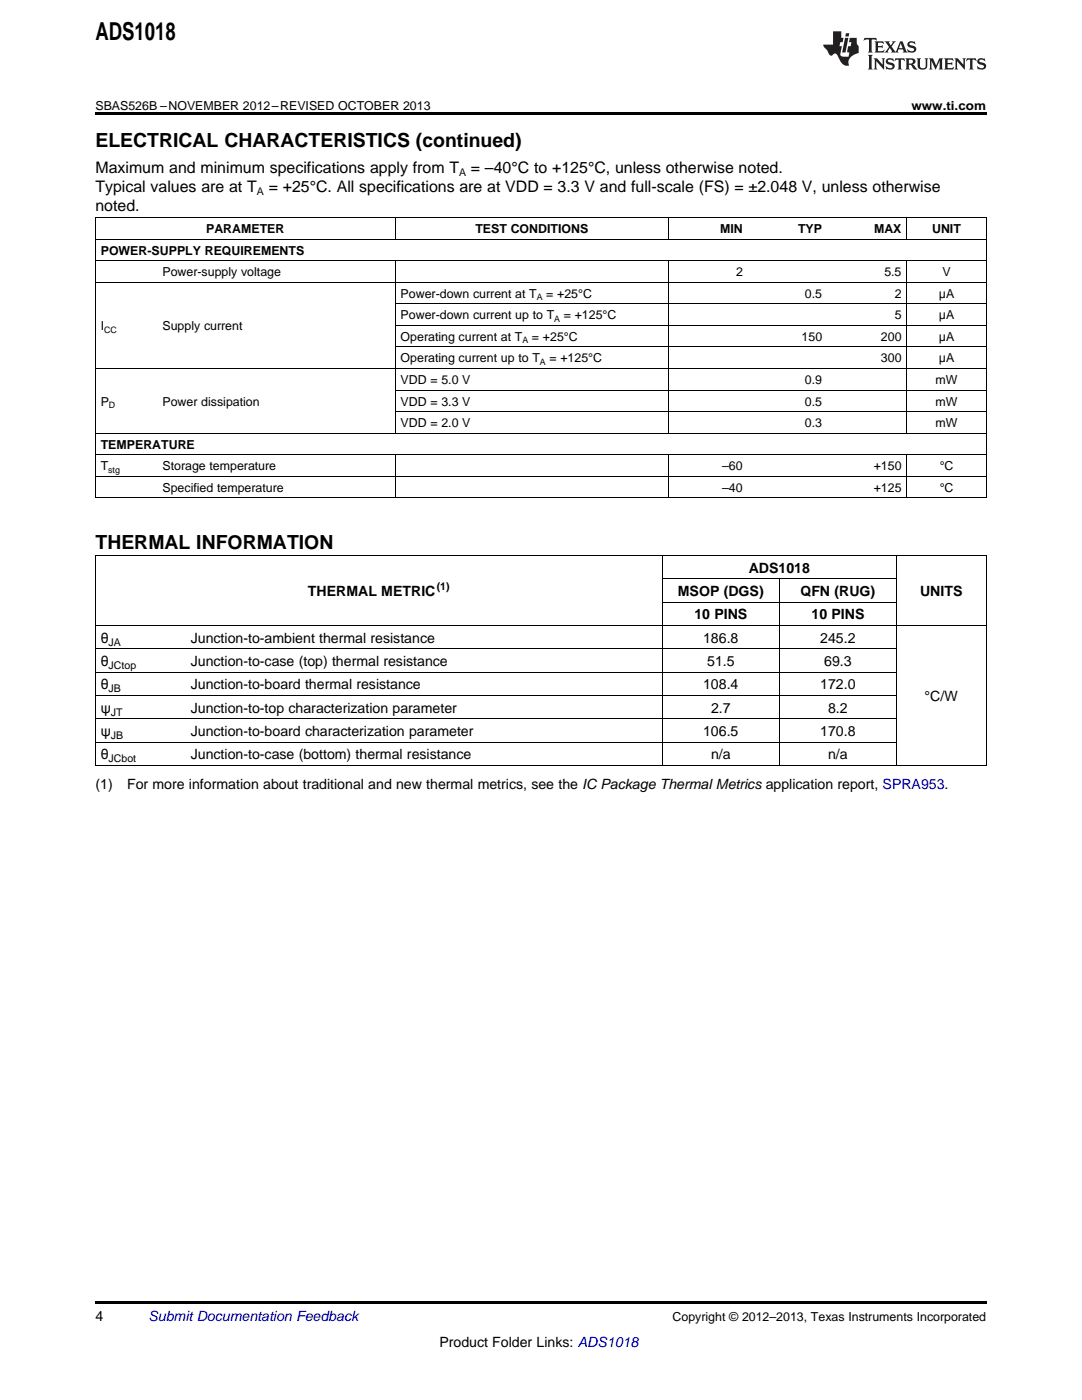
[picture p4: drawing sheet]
<svg xmlns="http://www.w3.org/2000/svg" width="216mm" height="279mm" viewBox="0 0 216 279" stroke-linecap="round" stroke-linejoin="round" font-family="sans-serif">
<defs><g id="words">
<text font-size="4.9" x="19" y="7.9">ADS1018</text>
<g font-size="3.9">
<text x="19" y="29.3">ELECTRICAL CHARACTERISTICS (continued)</text>
<text x="19" y="109.6">THERMAL INFORMATION</text>
</g>
<g font-size="3.2">
<text x="19" y="34.4">Maximum and minimum specifications apply from T</text>
<text x="94" y="34.4">= –40°C to +125°C, unless otherwise noted.</text>
<text x="19" y="38.3">Typical values are at T</text>
<text x="53.6" y="38.3">= +25°C. All specifications are at VDD = 3.3 V and full-scale (FS) = ±2.048 V, unless otherwise</text>
<text x="19" y="42.2">noted.</text>
</g>
<g font-size="2.8">
<text x="61.5" y="119">THERMAL METRIC</text>
<text x="135.3" y="119">MSOP (DGS)</text>
<text x="149.4" y="114.3">ADS1018</text>
<text x="159.7" y="119">QFN (RUG)</text>
<text x="183.6" y="119">UNITS</text>
<text x="138.6" y="123.6">10 PINS</text>
<text x="161.9" y="123.6">10 PINS</text>
<text x="20.1" y="128.3">θ</text>
<text x="38.1" y="128.3">Junction-to-ambient thermal resistance</text>
<text x="140.3" y="128.3">186.8</text>
<text x="163.7" y="128.3">245.2</text>
<text x="20.1" y="132.9">θ</text>
<text x="20.1" y="137.6">θ</text>
<text x="38.1" y="132.9">Junction-to-case (top) thermal resistance</text>
<text x="38.1" y="137.6">Junction-to-board thermal resistance</text>
<text x="140.3" y="137.6">108.4</text>
<text x="141.1" y="132.9">51.5</text>
<text x="163.7" y="137.6">172.0</text>
<text x="164.5" y="132.9">69.3</text>
<text x="20.1" y="142.2">ψ</text>
<text x="38.1" y="142.2">Junction-to-top characterization parameter</text>
<text x="141.9" y="142.2">2.7</text>
<text x="165.2" y="142.2">8.2</text>
<text x="184.5" y="139.9">°C/W</text>
<text x="20.1" y="146.9">ψ</text>
<text x="38.1" y="146.9">Junction-to-board characterization parameter</text>
<text x="140.3" y="146.9">106.5</text>
<text x="163.7" y="146.9">170.8</text>
<text x="20.1" y="151.6">θ</text>
<text x="38.1" y="151.6">Junction-to-case (bottom) thermal resistance</text>
<text x="141.9" y="151.6">n/a</text>
<text x="165.2" y="151.6">n/a</text>
<text x="19" y="157.4">(1)</text>
<text x="25.4" y="157.4">For more information about traditional and new thermal metrics, see the IC Package Thermal Metrics application report, SPRA953.</text>
<text x="19" y="263.6">4</text>
<text x="87.7" y="268.9">Product Folder Links: ADS1018</text>
</g>
<text font-size="2.8" fill="#0000c8" x="29.6" y="263.6">Submit Documentation Feedback</text>
<g font-size="2.5">
<text x="19" y="21.9">SBAS526B –NOVEMBER 2012–REVISED OCTOBER 2013</text>
<text x="181.9" y="21.9">www.ti.com</text>
<text x="41.1" y="46.5">PARAMETER</text>
<text x="94.9" y="46.5">TEST CONDITIONS</text>
<text x="143.7" y="46.5">MIN</text>
<text x="159.2" y="46.5">TYP</text>
<text x="174.4" y="46.5">MAX</text>
<text x="186" y="46.5">UNIT</text>
<text x="20.1" y="50.8">POWER-SUPPLY REQUIREMENTS</text>
<text x="32.4" y="55.1">Power-supply voltage</text>
<text x="79.9" y="59.4">Power-down current at T</text>
<text x="109" y="59.4">= +25°C</text>
<text x="146.9" y="55.1">2</text>
<text x="160.6" y="59.4">0.5</text>
<text x="176.5" y="55.1">5.5</text>
<text x="178.5" y="59.4">2</text>
<text x="187.4" y="59.4">μA</text>
<text x="188.1" y="55.1">V</text>
<text x="20.1" y="65.9">I</text>
<text x="32.4" y="65.9">Supply current</text>
<text x="79.9" y="63.7">Power-down current up to T</text>
<text x="112.5" y="63.7">= +125°C</text>
<text x="178.5" y="63.7">5</text>
<text x="187.4" y="63.7">μA</text>
<text x="79.9" y="68">Operating current at T</text>
<text x="106.2" y="68">= +25°C</text>
<text x="159.9" y="68">150</text>
<text x="175.8" y="68">200</text>
<text x="187.4" y="68">μA</text>
<text x="79.9" y="72.3">Operating current up to T</text>
<text x="79.9" y="76.6">VDD = 5.0 V</text>
<text x="109.6" y="72.3">= +125°C</text>
<text x="160.6" y="76.6">0.9</text>
<text x="175.8" y="72.3">300</text>
<text x="186.7" y="76.6">mW</text>
<text x="187.4" y="72.3">μA</text>
<text x="20.1" y="80.9">P</text>
<text x="32.4" y="80.9">Power dissipation</text>
<text x="79.9" y="80.9">VDD = 3.3 V</text>
<text x="160.6" y="80.9">0.5</text>
<text x="186.7" y="80.9">mW</text>
<text x="20.1" y="89.5">TEMPERATURE</text>
<text x="79.9" y="85.2">VDD = 2.0 V</text>
<text x="160.6" y="85.2">0.3</text>
<text x="186.7" y="85.2">mW</text>
<text x="20.1" y="93.8">T</text>
<text x="32.4" y="93.8">Storage temperature</text>
<text x="144.1" y="93.8">–60</text>
<text x="174.3" y="93.8">+150</text>
<text x="187.5" y="93.8">°C</text>
<text x="32.4" y="98.1">Specified temperature</text>
<text x="144.1" y="98.1">–40</text>
<text x="174.3" y="98.1">+125</text>
<text x="187.5" y="98.1">°C</text>
<text x="134.2" y="263.6">Copyright © 2012–2013, Texas Instruments Incorporated</text>
</g>
<g font-size="2.1">
<text x="91.6" y="35.1">A</text>
<text x="51.3" y="38.9">A</text>
<text x="87.1" y="117.8">(1)</text>
<text x="21.7" y="128.8">JA</text>
<text x="21.7" y="133.5">JCtop</text>
<text x="21.7" y="138.1">JB</text>
<text x="22.1" y="142.8">JT</text>
<text x="22.1" y="147.5">JB</text>
<text x="21.7" y="152.1">JCbot</text>
</g>
<g font-size="1.8">
<text x="107.1" y="59.9">A</text>
<text x="110.6" y="64.2">A</text>
<text x="20.8" y="66.4">CC</text>
<text x="104.2" y="68.5">A</text>
<text x="107.7" y="72.8">A</text>
<text x="21.7" y="81.4">D</text>
<text x="21.6" y="94.3">stg</text>
</g>
</g></defs>
<path d="M19 22.5h177.8v.5h-177.8zM19 259.7h177.8v.5h-177.8z" fill="#000"/>
<g fill="none" stroke="#000" stroke-width=".2">
<path d="M19 56.3h177.8M19 52h177.8M19 47.7h177.8M19 43.4h177.8M19.1 43.5v55.9M78.8 43.5v4.3M78.8 52.1v34.4M133.4 43.5v4.3M133.4 52.1v34.4M180.9 43.5v4.3M180.9 52.1v34.4M196.8 43.5v55.9"/>
<path d="M19 73.5h177.8M78.9 77.8h117.9M78.9 69.2h117.9M78.9 64.9h117.9M78.9 60.6h117.9M19 99.4h177.8M19 95.1h177.8M19 90.8h177.8M19 86.4h177.8M78.8 90.8v8.6M78.9 82.1h117.9M133.4 90.8v8.6"/>
<path d="M180.9 90.8v8.6M19 110.9h177.8M19.1 110.9v41.9M132.1 110.9v41.9M132.2 115.5h46.7M155.5 115.6v37.2M178.8 110.9v41.9M196.8 110.9v41.9M19 138.8h159.9M19 134.1h159.9M19 129.5h159.9M19 124.8h177.8"/>
<path d="M132.2 120.2h46.7M19 152.8h177.8M19 148.1h159.9M19 143.5h159.9"/>
</g>
<g fill="#231f20">
<path d="M172.5 7.6l-.1 .5 .4-.2h.6v.1v2.1l-.2 .4h.9l-.2-.4v-2.1l.1-.1h.5l.5 .2-.2-.5zM174.5 8.3l.2 .3v1.5l-.2 .4h1.8l.2-.6a1.04 1.04 0 0 1-1.3 .2v-.7h.6l.3 .2v-.6l-.3 .2h-.6v-.6l.8-.1 .4 .3-.2-.5zM176.5 8.3l.9 1.1-.9 1.1h.8l-.2-.2 .4-.7 .5 .7-.2 .2h1.5l-.2-.2 .2-.4h.9l.1 .4-.2 .2h1l-.3-.3-.7-1.9h-.5l-.9 2-.8-1 .9-1h-.8l.1 .3-.4 .5-.3-.6 .1-.2zM179.7 8.6l.4 1h-.7zM181.3 8.4a.63 .63 0 0 0-.2 .7 .63 .63 0 0 0 .6 .4l.6 .2 .1 .2a.75 .75 0 0 1-.7 .4 .75 .75 0 0 1-.6-.5l.1 .7 .1-.1a1.11 1.11 0 0 0 1.5-.6 1.13 1.13 0 0 0-1.2-.8l-.1-.4a1.04 1.04 0 0 1 1.2 .2l-.2-.5-.2 .1-.4-.2zM173.2 10.9l.2 .4v2.2l-.2 .4h1l-.3-.4v-2.2l.3-.4zM174.3 11.6l.3 .4v1.5l-.3 .4h.8l-.2-.4v-1.3l1.5 1.7v-1.9l.2-.4h-.7l.2 .4v.9l-1.1-1.3zM177 11.8a.62 .62 0 0 0-.2 .7 .62 .62 0 0 0 .6 .4l.6 .1 .1 .3a.76 .76 0 0 1-.7 .3 .76 .76 0 0 1-.7-.4l.2 .7 .1-.1a1.11 1.11 0 0 0 1.5-.6 1.13 1.13 0 0 0-1.2-.8l-.1-.4a1.04 1.04 0 0 1 1.2 .2l-.2-.6-.2 .1-.5-.1zM178.7 11.6l-.2 .6a.61 .61 0 0 1 .8-.3v1.6l-.2 .4h.9l-.2-.4v-1.6a.63 .63 0 0 1 .7 .3l-.1-.6zM180.6 11.6l.3 .4v1.5l-.3 .4h1l-.2-.2-.1-.8 .6 .2a.76 .76 0 0 0 1.2 .7l-1-1a.58 .58 0 0 0 .6-.5 .58 .58 0 0 0-.5-.6zM181.4 11.9h.1a.45 .45 0 0 1 .5 .1 .45 .45 0 0 1 .1 .5l-.8 .2zM182.9 11.6l.2 .2a2.17 2.17 0 0 0 .3 1.9 .99 .99 0 0 0 1.6-.6v-1.1l.2-.4h-.7l.2 .2a1.92 1.92 0 0 1-.2 1.8 .6 .6 0 0 1-.9-.5v-1.1l.2-.4zM185.4 11.6l.2 .4v1.5l-.2 .4h.7l-.2-.4v-1.4l.8 1.8 .8-1.8v1.4l-.2 .4h.9l-.2-.4v-1.5l.2-.4h-.8l-.6 1.5-.6-1.5zM188.4 11.6l.2 .4v1.5l-.2 .4h1.8l.1-.6a1.04 1.04 0 0 1-1.2 .1v-.6h.5l.4 .2v-.6l-.4 .2h-.5v-.7h.8l.3 .3-.1-.6zM190.5 11.6l.2 .4v1.5l-.2 .4h.7l-.2-.4v-1.3l1.5 1.7v-1.9l.2-.4h-.7l.2 .4v.9l-1.1-1.3zM192.9 11.6l-.1 .6a.61 .61 0 0 1 .7-.3l.1 1.6-.3 .4h1l-.3-.4 .1-1.6a.63 .63 0 0 1 .7 .3l-.1-.6zM195.2 11.8a.62 .62 0 0 0-.2 .7 .62 .62 0 0 0 .6 .4l.6 .1 .1 .3a.76 .76 0 0 1-.7 .3 .76 .76 0 0 1-.6-.4l.1 .7 .1-.1a1.11 1.11 0 0 0 1.6-.6 1.13 1.13 0 0 0-1.3-.8l-.1-.4a1.04 1.04 0 0 1 1.2 .2l-.1-.6-.2 .1-.5-.1z"/>
<path d="M166.2 6.3v2.6h-1.9v.4l.8 .9a.91 .91 0 0 0 1 .8 .56 .56 0 0 1 .5-.3 .56 .56 0 0 1 .5 .3l.4 .8a1.53 1.53 0 0 0 1.9 1.2 1.54 1.54 0 0 1 1-2.1l.9-.3v-1.4a1.52 1.52 0 0 1-.4-1.6h-1.3l-.2 .8h.5l-.2 .8h-.5l-.1 1v.2l.4 .1-.2 .8a1.93 1.93 0 0 1-1.6-.3l.3-1.8h-.5l.2-.8h.4l.2-.8h-.4v-1.3zM168.6 7.6l-.6 2.9h.7l.6-2.9zM168.8 6.6l-.1 .7h.6l.2-.7z"/>
</g>
<use href="#words"/>
</svg>
